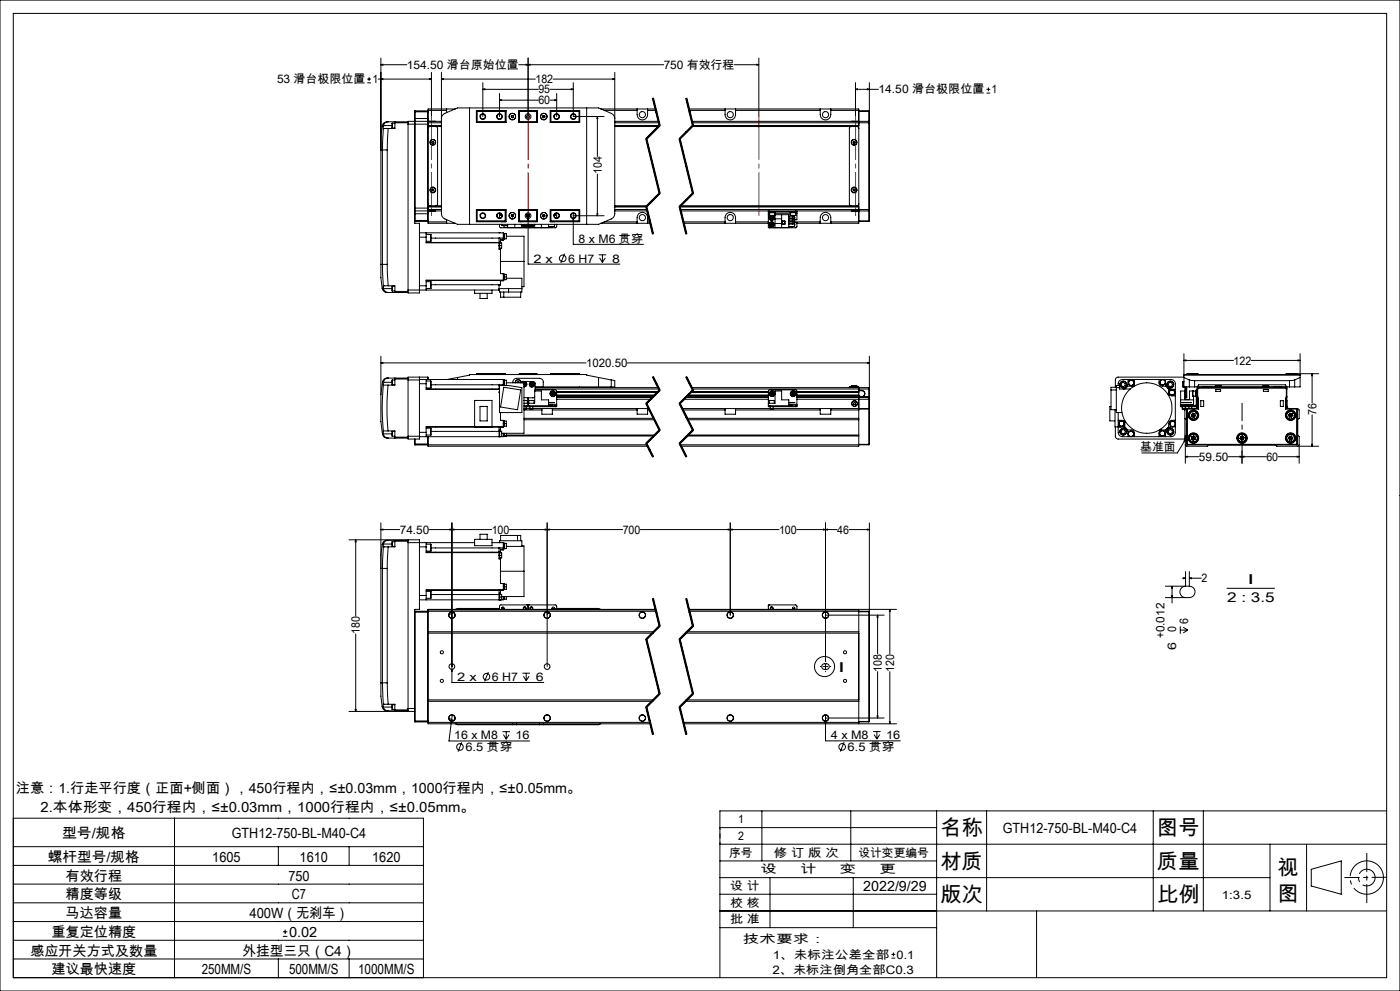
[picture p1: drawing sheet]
<svg xmlns="http://www.w3.org/2000/svg" width="420mm" height="297mm" viewBox="0 0 420 297" stroke-linecap="round" stroke-linejoin="round" font-family="sans-serif">
<defs><g id="words">
<g font-size="6.3">
<text x="282.1" y="250.3">名称</text>
<text x="347.1" y="250.3">图号</text>
<text x="282.1" y="260.3">材质</text>
<text x="347.1" y="260.3">质量</text>
<text x="383.3" y="262.1">视</text>
<text x="383.3" y="269.9">图</text>
<text x="282.1" y="270.3">版次</text>
<text x="347.1" y="270.3">比例</text>
</g>
<g font-size="4.2">
<text x="4.8" y="237.6">注意：1.行走平行度（正面+侧面），450行程内，≤±0.03mm，1000行程内，≤±0.05mm。</text>
<text x="12.2" y="243.3">2.本体形变，450行程内，≤±0.03mm，1000行程内，≤±0.05mm。</text>
<text x="18.6" y="251.3">型号/规格</text>
<text x="69.5" y="251.3">GTH12-750-BL-M40-C4</text>
<text x="300.8" y="249.5">GTH12-750-BL-M40-C4</text>
<text x="14.4" y="258.3">螺杆型号/规格</text>
<text x="19.7" y="263.9">有效行程</text>
<text x="63.7" y="258.3">1605</text>
<text x="86.5" y="263.9">750</text>
<text x="89.9" y="258.3">1610</text>
<text x="111.7" y="258.3">1620</text>
<text x="19.7" y="269.5">精度等级</text>
<text x="87.6" y="269.5">C7</text>
<text x="259" y="267">2022/9/29</text>
<text x="19.7" y="275.2">马达容量</text>
<text x="74.9" y="275.2">400W（无刹车）</text>
<text x="15.5" y="280.8">重复定位精度</text>
<text x="86.7" y="280.8">0.02</text>
<text x="9.1" y="286.4">感应开关方式及数量</text>
<text x="72.7" y="286.4">外挂型三只（C4）</text>
<text x="15.5" y="292">建议最快速度</text>
<text x="60.5" y="292">250MM/S</text>
<text x="86.7" y="292">500MM/S</text>
<text x="107.4" y="292">1000MM/S</text>
</g>
<g font-size="4.1">
<text x="374.2" y="175.1">I</text>
<text x="368.1" y="180.4">2 : 3.5</text>
<text x="251.4" y="201.3">I</text>
</g>
<g font-size="3.5">
<text x="122.1" y="20.6">154.50 滑台原始位置</text>
<text x="199.1" y="20.6">750 有效行程</text>
<text x="83.1" y="24.9">53 滑台极限位置 1</text>
<text x="160.6" y="24.9">182</text>
<text x="161.5" y="28">95</text>
<text x="263.6" y="28">14.50 滑台极限位置 1</text>
<text x="161.5" y="31.3">60</text>
<text x="180.5" y="52.2" transform="rotate(-90 180.5 52.2)">104</text>
<text x="173.6" y="72.7">8 x M6 贯穿</text>
<text x="160" y="78.7">2 x</text>
<text x="170.5" y="78.7">6 H7</text>
<text x="183.7" y="78.7">8</text>
<text x="175.9" y="110">1020.50</text>
<text x="370.1" y="109.3">122</text>
<text x="394.9" y="124.3" transform="rotate(-90 394.9 124.3)">76</text>
<text x="342.1" y="135.2">基准面</text>
<text x="359.7" y="138.1">59.50</text>
<text x="379.9" y="138.1">60</text>
<text x="119.9" y="160">74.50</text>
<text x="147.5" y="160">100</text>
<text x="186.8" y="160">700</text>
<text x="233.7" y="160">100</text>
<text x="251.2" y="160">46</text>
<text x="360.4" y="174.5">2</text>
<text x="108" y="190" transform="rotate(-90 108 190)">180</text>
<text x="349.4" y="191.3" transform="rotate(-90 349.4 191.3)">+0.012</text>
<text x="352.9" y="189.5" transform="rotate(-90 352.9 189.5)">0</text>
<text x="356.4" y="187.1" transform="rotate(-90 356.4 187.1)">6</text>
<text x="352.9" y="194.8" transform="rotate(-90 352.9 194.8)">6</text>
<text x="264.5" y="201.3" transform="rotate(-90 264.5 201.3)">108</text>
<text x="268.2" y="201.3" transform="rotate(-90 268.2 201.3)">120</text>
<text x="137.2" y="204.1">2 x</text>
<text x="147.6" y="204.1">6 H7</text>
<text x="160.8" y="204.1">6</text>
<text x="136.3" y="221.6">16 x M8</text>
<text x="154.7" y="221.6">16</text>
<text x="249.3" y="221.6">4 x M8</text>
<text x="265.9" y="221.6">16</text>
<text x="139.6" y="225.1">6.5 贯穿</text>
<text x="254.3" y="225.1">6.5 贯穿</text>
<text x="221.4" y="246.8">1</text>
<text x="221.4" y="251.8">2</text>
<text x="218.8" y="256.8">序号</text>
<text x="232.2" y="256.8">修 订 版 次</text>
<text x="257.5" y="256.8">设计变更编号</text>
<text x="228.2" y="261.8">设</text>
<text x="240.1" y="261.8">计</text>
<text x="252" y="261.8">变</text>
<text x="263.9" y="261.8">更</text>
<text x="219.1" y="266.7">设 计</text>
<text x="366.6" y="269.3">1:3.5</text>
<text x="219.1" y="271.7">校 核</text>
<text x="219.1" y="276.7">批 准</text>
<text x="222.9" y="282.7">技术要求：</text>
<text x="231.8" y="287.3">1、未标注公差全部 0.1</text>
<text x="231.7" y="291.8">2、未标注倒角全部C0.3</text>
</g>
</g></defs>
<g fill="none" stroke="#000" stroke-width=".3">
<path d="M0 0h420v297h-420zM4 4h412v289h-412zM114.3 19.4l.6-.1v.2zM114.3 19.4h7.8M114.3 17.4v61.8M155.6 19.4h43.5M157.8 19.3l.6 .1-.6 .1zM158.4 19.4l.6-.1v.2zM158.4 17.4v17.5M220.3 19.4h7.3M227 19.3l.6 .1-.6 .1zM227.6 17.4v17.5"/>
<path d="M110.2 24.8h1.1M110.2 23.7h1.1M110.7 23.1v1.2M113.5 23.7h15.9M114.3 23.7l.6-.1v.2zM114.7 37.7l-.4 3.2v4h.4M114.7 37.7l.3 .1M115 38.5l-.3 6.4M115 38.5h.1M115 38.5h1.5M115 37.8v.7M115 37.6h2.6"/>
<path d="M115 37.6v.2M116.4 36.5h-.1a1.51 1.51 0 0 0-1.6 1.2M116.4 36.5a1.42 1.42 0 0 0-1.4 1.1M116.4 36.5h6M116.5 38.5l-.3 6.4M117.7 36.9v1.5M117.7 36.9h.8M117.7 38.4h.8M118.5 36.5v.3M118.5 36.8v1.7h-2M118.5 36.8h3.9M122.4 37.2v49.7"/>
<path d="M122.4 37.2h6M124.4 35.5v31.4h1.4v20.9h-3.4v-.9M124.4 35.5h4M124.4 33.5h4M124.5 36.4v26.8M124.5 33.2v3.2M124.5 33.2l-.1 2.3M124.5 33.2h3.8M124.5 36.4h-.1M128.3 36.4v26.8M128.3 33.2v3.2M128.3 36.4h.1"/>
<path d="M128.3 33.2l.1 .1M128.4 36.4v.8M128.4 37.2v25.2M128.4 37.6h4M128.4 33.1h5.6M128.4 36.8h4M128.8 23.6l.6 .1-.6 .1zM128.9 36.4h1.7M129.4 21.7v13.2M130.7 37.9l.6 .5v22.8l-.6 .5M132.4 23.7l.6-.1v.2zM132.4 21.7v42.3l.1 .7 .7 .7 4.1 1.8h42.3l4.3-2 .5-1.2v-42.3"/>
<path d="M132.4 23.7h28.2M132.4 37.9h-3.4l-.4 .2-.2 .4M132.4 36.4h-10v.8M132.4 35.6l.1-.7 .7-.8 4.1-1.8h42.3l4.1 1.8 .5 .5 .2 1M134 32.7v1.1M136.6 32.7h-8.2v3.7M140.9 32.3v34.9M142.9 36.4h.1M142.9 33.1h8.9v3.6h-8.9zM143 33.2v3.5M143 33.2h8.8M143 33.2l.1 .2"/>
<path d="M143.1 33.4h8.5M143.1 36.5h8.5M143.1 33.4v3.1M143.1 36.5l-.1 .2h8.8M144.9 26.8l.6-.2v.3zM144.9 26.8h16.6M144.9 24.8v10.1M149.9 30l.6-.1v.3zM149.9 28v6.9M149.9 30h11.6M151.6 33.4l.1-.2v3.5l-.1-.2M151.6 33.4v3.1"/>
<path d="M153.4 34.8v.3M153.4 35.1l.3 .2M153.7 34.6l.3 .2M153.7 34.6l-.3 .2M154 34.8v.3M154 35.1l-.3 .2M155.6 33.1l.1 .1M155.6 33.2h5.6M155.6 33.1h5.6v3.6h-5.6zM155.6 36.7h5.6M155.7 33.2v3.5l.2-.2M155.7 33.2l.2 .2"/>
<path d="M155.9 33.4h5.1M155.9 36.5h5.1M155.9 33.4v3.1M161 33.4l.1-.2v3.5l-.1-.2M161 33.4v3.1M162.8 34.8v.3M162.8 35.1l.3 .2M163.1 34.6l.3 .2M163.1 34.6l-.3 .2M163.4 34.8v.3M163.4 35.1l-.3 .2M165 26.8h7"/>
<path d="M165 30h2M165.1 33.2h8.7M165.1 33.1h8.8v3.6h-8.8zM165.3 33.4l-.2-.2v3.5l.2-.2M165.3 33.4h8.4M165.3 36.5h8.4M165.3 33.4v3.1M165.7 33.1v.1M165.9 23.7h18.5M166.4 29.9l.6 .1-.6 .2zM167 28v6.9M171.4 26.6l.6 .2-.6 .1z"/>
<path d="M172 24.8v10.1h9.2M173.7 33.4v3.1M173.7 36.5l.1 .2h-8.7M173.8 33.2v3.5M173.8 36.4h.1M173.8 33.2l-.1 .2M176 32.3v34.9M179.2 34.9l.2 .6h-.3zM179.2 34.9v12M180.2 32.7h16.4M181.3 33.1h9.8M183.8 23.6l.6 .1-.6 .1z"/>
<path d="M184.4 37.9h13.2M184.4 36.4h13.2M184.4 37.6h13.5M184.4 36.8h13.3M191.1 32.7a3.2 3.2 0 0 0 .5 2.8 1.58 1.58 0 0 0 1.7 .3 1.58 1.58 0 0 0 1-1.4v-1.7M194.3 33.1h2.4M195.7 29.5l2 8.2M195.9 29.5l2 8.1-4 4 4 16.3-4 4M196.1 29.4l2 8.2M197.8 37.5l-4 4M198 37.7l-4 4M205.7 29.5l2 8.2"/>
<path d="M205.9 29.5l2 8.1-4 4 4 16.3-4 4 2 8.2M206.1 29.4l2 8.2M206.7 32.7h50.9v34.2h-18.5M206.8 33.1h10.7M207.6 37.9h49.5l.4 .2 .1 .4M207.6 36.4h53.1M207.7 36.8h53M207.8 37.5l-4 4M207.9 37.6h49.7M208 37.7l-4 4M217.5 32.7v1.7a1.57 1.57 0 0 0 1.6 1.5 1.57 1.57 0 0 0 1.6-1.5v-1.7M220.7 33.1h25.4"/>
<path d="M246.1 32.7a2.95 2.95 0 0 0 .5 2.8 1.58 1.58 0 0 0 1.7 .3 1.58 1.58 0 0 0 .9-1.4v-1.7M249.2 33.1h8.4M255.4 37.9l-.6 .5v22.8l.6 .5M255.5 36.4h1.7M256.6 26.8l.6-.2v.3zM256.6 26.8h6.9M256.6 24.8v10.1M257.6 33.2h3.1M257.6 33.4h3.1M260.2 26.6l.6 .2-.6 .1zM260.7 36.8h.1M260.7 36.4v.4"/>
<path d="M260.7 36.4l.1 .1M260.7 33.2v.2M260.7 33.4v3M260.7 36.8v26M260.8 24.8v11.7M260.8 36.5v.3M260.8 36.8v26M295.9 27.9h1.2M295.9 26.8h1.2M296.5 26.2v1.1M114.7 44.9h1.5M114.7 44.9v34.3"/>
<path d="M116.2 44.9v34.3M129.5 56.8l.3-.2 .3 .1 .1 .3-.3 .3-.3-.2zM129.7 42.4h.3l.2 .3-.2 .2h-.3l-.2-.3zM179.2 52.2v12.5M193.7 41.7l4 16.3M194.1 41.6l4 16.3M197.8 57.8l-4 4M198 58.1l-4 4M203.7 41.7l4 16.3M204.1 41.6l4 16.3M207.8 57.8l-4 4M208 58.1l-4 4"/>
<path d="M255.9 56.8l.3-.2 .3 .1v.3l-.2 .3-.3-.2zM256.1 42.3l.3 .1 .1 .3-.2 .3-.3-.1-.1-.3zM114.3 79.2v4l.4 3.2M114.3 79.2h.4M114.7 79.2h1.5M114.7 79.2l.3 6.5M116.2 79.2l.3 6.5M124.4 62.4h4M124.4 63.1l.1 .1M124.4 64.1h4M124.4 66h4M124.4 66.3l.1 .1"/>
<path d="M124.5 63.2v3.2M124.5 63.2h7.9M124.5 66.4h3.8M125.8 69.8h25.2v1.6M125.8 71.1h2M127.8 71.1v1.7h22.1v1.6M127.8 69.8v1.3M127.8 72.3h1.4M127.8 70.3h1.4M127.8 72.7h21.9M128.3 63.2v3.2M128.4 61.1l.2 .4 .4 .2h3.4"/>
<path d="M128.4 63.1v3.8h8.2M128.4 62.4v.7M128.4 61.9h4M128.4 66.5h5.6M128.4 62.8h4M128.4 63.1l-.1 .1M128.4 66.3l-.1 .1M128.9 63.2h1.7M129.2 70.3v2M129.3 71.4h21.7M134 65.8v1.1M142.9 63.2h.1"/>
<path d="M142.9 62.9h8.9v3.6h-8.9zM143 62.9v3.5M143 66.4h8.8M143.1 66.2h8.5M143.1 63.1v3.1M143.1 63.1h8.5M143.1 66.2l-.1 .2M149.7 72.7v.9M149.7 73.6v1.1h.4M149.7 71.4h.1M149.7 71.4v1.3M149.7 69.8h.1"/>
<path d="M149.7 73.6h.8M149.7 72.6h.4M149.9 67.2v.7l.2 .4h16.6l.3-.3v-.8M149.9 63.9v1.5M149.9 72.8h.6v.8M150.1 74.4v.3M150.1 72.6v.2M150.1 74.7v7.3h.9v2M150.1 78.3h7.1M150.2 64.6h.1M150.2 64v.6M150.2 64.6h.4"/>
<path d="M150.5 73.6v.8h-.8M150.5 67.2v.4h1.8M150.5 66.4v.1M150.6 64.7l-.1 .2M150.7 67.6h.3M151 71.4v.4M151 71.8h-.9v.8M151 70h.3v1.6h-.3M151 71.8v.2h-.9M151.1 70v1.6M151.2 67.6v.5h1.1M151.2 66.4h.1"/>
<path d="M151.3 70h.6v1.6h-.6M151.6 63.1l.1-.2v3.5l-.1-.2M151.6 63.1v3.1M151.8 62.9h-8.8l.1 .2M151.9 70.8h5.3v7.5M152.3 67.2v1M153.4 64.5v.3M153.4 64.8l.3 .2M153.7 64.3l.3 .2M153.7 64.3l-.3 .2M154 64.5v.3M154 64.8l-.3 .2"/>
<path d="M154.4 67.2v1M155.6 62.9h5.6v3.6h-5.6zM155.6 66.4h5.6M155.6 62.9h5.6M155.7 66.4l-.1 .1M155.9 63.1l-.2-.2v3.5M155.9 66.2h5.1M155.9 63.1v3.1M155.9 66.2l-.2 .2M155.9 63.1h5.1M156.2 66.4v.1M156.3 66.4v.1"/>
<path d="M156.4 67.2v1M156.5 67.5h.1M156.5 67.5h1.5M156.5 67.2v.3M156.9 66.4v.1M157.1 67.5l.2 .2M157.2 78.3v7.6h-.6M157.3 67.5v.2M157.6 67.5l.1 .1M157.7 67.6l-.4 .1M157.7 67.5v.1M158 67.5h.1"/>
<path d="M158 64.6h.1M158 64.8l.1 .1M158 64.4v.2M158 67.2v.3M158.1 64.3h.6M158.2 67.2a.78 .78 0 0 1-.7 .8 .78 .78 0 0 1-.8-.5M158.2 68.2l-.2 .1M158.4 65.5l.2 .6h-.3zM158.4 63.8v15.4h27.6M158.6 68.2l.3 .1M158.6 67.2a.78 .78 0 0 0 .7 .8 .78 .78 0 0 0 .9-.5 .77 .77 0 0 1-.9 .5 .77 .77 0 0 1-.6-.8M158.8 64.6h.1"/>
<path d="M158.8 67.5h1.5M158.8 64.4v.2M158.8 67.2v.3M158.8 64.8l-.1 .1M159.1 67.5h.1M159.1 67.5l.4 .2M159.5 67.5v.2M159.7 67.5l-.2 .2M160 66.4v.1M160.3 67.2v.3M160.4 67.2v1M160.6 66.4v.1"/>
<path d="M161 63.1l.1-.2v3.5l-.1-.2M161 63.1v3.1M162.4 67.2v1M162.8 64.5v.3M162.8 64.8l.3 .2M163.1 64.3l.3 .2M163.1 64.3l-.3 .2M163.4 64.5v.3M163.4 64.8l-.3 .2M164.6 67.2v1M165.1 62.9h8.8v3.6l-8.8-.1zM165.1 66.4h8.7"/>
<path d="M165.1 62.9h8.7l-.1 .2M165.3 63.1l-.2-.2v3.5l.2-.2M165.3 66.2h8.4M165.3 63.1v3.1M165.3 63.1h8.4M165.7 66.4h.1M165.7 67.9v.2h-1.1M166.3 64.6h.3zM166.3 67.4v.5h-1.7M166.3 66.4v.1M166.6 64v.6M167 63.9v1.5"/>
<path d="M169.4 76l-1.2 2.8M172 65.5l.2 .6h-.4zM172 63.8v9.4h21M172 64.7h9.2M173.7 63.1v3.1M173.7 66.2l.1 .2M173.8 62.9v3.5M173.8 63.2h.1M179.1 64.1h.3l-.2 .6zM179.6 76.4h2.3M179.9 77.3l.8 1.3M180.2 66.9h14.9"/>
<path d="M180.7 76.4v2.2M181.3 66.5h9.8M181.6 77.3l-.9 1.3M184.4 61.7h9.8M184.4 63.2h9.8M184.4 61.9h9.5M184.4 62.8h9.7M191.1 66.9a3.2 3.2 0 0 1 .5-2.8 1.58 1.58 0 0 1 1.7-.3 1.58 1.58 0 0 1 1 1.4v1.7M193.7 62l2 8.1M193.9 61.9l2 8.2M194.1 61.9l2 8.1M194.3 66.5h.7"/>
<path d="M203.7 62l2 8.1M203.9 62h53.7M204.1 61.9l2 8.1M204.1 62.8h56.6M204.2 63.2h56.5M205 66.5h12.5M205.1 66.9h25.4M217.5 66.9v-1.7a1.57 1.57 0 0 1 1.6-1.6 1.57 1.57 0 0 1 1.6 1.6v1.7M220.7 66.5h9.8M230.5 63.5h.4M230.5 63.5v.4M230.5 63.9v4.3l8.3 .1 .3-.4v-1.2h-.7"/>
<path d="M230.5 63.2v.3M230.5 64.3h.4M230.5 63.9h.4M230.7 68.2l.2 .1M230.8 63.5v.2h1.7v-.2M230.9 64.6h.1M230.9 64.6h.9M230.9 63.7v.9M230.9 63.2v.3M230.9 63.5h7.8M231.1 65.4l.4 .3M231.1 67.1l.1 .5"/>
<path d="M231.1 67.1l.4 .2M231.1 64.6a.77 .77 0 0 0-.3 1 .77 .77 0 0 0 1 .4 .77 .77 0 0 0 .4-1M231.2 65l-.1 .4M231.2 65l.3 .3M231.2 67.6l.4 .1M231.2 64.6a.75 .75 0 0 0-.4 1 .75 .75 0 0 0 1 .4 .75 .75 0 0 0 .4-1M231.4 66.8l.4 .2M231.4 66.8l-.3 .3M231.4 66.8l.1 .5M231.5 65.3l.3 .2M231.5 65.3l-.4 .1M231.5 65.3v.4"/>
<path d="M231.5 67.3l.4 .1M231.5 67.3l.1 .4M231.5 67.3l-.3 .3M231.6 64.8l-.4 .2M231.6 64.8l.3 .3M231.6 64.8l-.1 .5M231.8 64.6h.6M231.8 64.6l.4 .4M231.8 65.5l-.3 .2M231.8 67l.1 .4M231.8 67l-.3 .3M231.9 65.1l-.1 .4"/>
<path d="M231.9 65.1l-.4 .2M231.9 67.4l-.3 .3M232.4 64.6h.1M232.4 64.3h4.2v3.9M232.4 63.7v.9M232.4 63.9h4.8M232.5 64.3v3.9M232.5 65.6h2M232.5 67h2M234.5 64.3v3.9M234.6 66.2h.9v1h-.9M234.6 66.3h.8v.8h-.8z"/>
<path d="M236.6 65h1.8v.4M236.6 65.7h1.8v.4h-1.8M236.6 66.4h1.8v.4h-1.8M236.6 67.2h1.8M236.6 65.4h1.8M236.6 64.4h.6M237.1 63.5v.2h1.6M237.2 64.6h.7M237.2 63.7v.9M237.7 66.8v.4a.35 .35 0 0 1 .4-.3 .35 .35 0 0 1 .3 .3M237.7 64.6v.4M237.7 66.1v.3"/>
<path d="M237.7 67.9v.2h-1.1M237.9 65h.4M237.9 64.6h.8M238 66.9h.2M238.4 65.4l-.3 .2-.4-.2v.3M238.4 65.2v.2M238.4 67.2v.2M238.4 67.2v.7h-1.8M238.4 66.5h7.7M238.7 63.5h.4M238.7 63.2v.3M238.7 64.6h.1"/>
<path d="M238.7 63.7v.9M238.7 63.9h.4M238.8 63.5l-.1 .2M239.1 63.5v.4M239.1 63.2v.3M239.1 63.9v2h-.7M246.1 66.9a2.95 2.95 0 0 1 .5-2.8 1.58 1.58 0 0 1 1.7-.3 1.58 1.58 0 0 1 .9 1.4v1.7M249.2 66.5h8.4M255.5 63.2h.1M255.6 63.2h1.6M257.2 63.2h.1M257.6 61.1l-.1 .4-.4 .2h-52.9"/>
<path d="M257.6 66.2h3.1M257.6 66.4h3.1M260.7 62.8h.1M260.7 62.8v.4M260.7 66.2h.1M260.7 66.2v.2M260.7 63.2v3M260.8 62.8v.3M260.8 63.1l-.1 .1M260.8 66.2l-.1 .2M260.8 63.1v3.1M114.7 86.4a1.54 1.54 0 0 0 1.7 1.3"/>
<path d="M115 85.7h1.5M115 85.7h.1M115 85.7v.7M115 86.4h-.3M115 86.4v.1M115 86.5a1.41 1.41 0 0 0 1.4 1.2M115 86.5h2.6M116.4 87.7h6M116.5 85.7h2v1.6M117.7 85.8v1.4M117.7 85.8h.8M117.7 87.2h.8"/>
<path d="M118.5 87.3v.4M118.5 87.3h3.9M125.8 85.7h2M127.8 85.7v1.2M127.8 86.5h1.4M127.8 84.4h1.4M127.8 84.1h23.2M129.2 84.4v2.1M129.3 85.3l20.4 .1M142.4 86.9v1h5.2v-1M144 87.9v1.6h2.2v-1.6M149.7 86.9v.1"/>
<path d="M149.7 85.4v1.5M149.7 86.5h6.9M150.2 87.5v1.6h6v-1.6M151 84v.1M151 82.2h.3v1.7M151 84.1l-.9 .1v1.2h-.4M151 84h-23.2v1.7M151 83h.9M151.1 82.2v1.7M151.1 87.5v1.6M151.3 82.2h.6v.8M151.9 83v.8l-.9 .1"/>
<path d="M151.9 83.4h4.7v4.1h-6.7v-.6h-27.5M152.6 86.5v1M114.3 108.8l.6-.2v.3zM114.3 106.7v11.6M114.3 108.8h61.5M114.3 118.3v8l.4 3.7M114.7 114.5l-.4 3.8M114.7 114.5h.1M114.8 114.5l.2 .1M115 115.4a67.2 67.2 0 0 0 0 13.8M115 115.4h1.4M115 114.6v.8"/>
<path d="M115 114.6h.1M115 114.6h2.6M116.4 115.4a74.3 74.3 0 0 0 0 13.7M116.5 113.3h-.2a1.43 1.43 0 0 0-1.6 1.2M116.5 113.3h-.2a1.5 1.5 0 0 0-1.3 1.3M116.5 113.3h5.9M117.6 114.6l.1 .7M117.7 113.9l-.1 .7M117.7 113.9v1.4M117.7 113.9h.8M117.7 115.3h.8M118.5 113.3v.3"/>
<path d="M118.5 113.6v1.8h-2.1M118.5 113.6h3.9M122.4 113.9h3.4M122.4 113.9v16.8M125.8 113v.9M125.8 113.7h25.2v1.6M125.8 113.9v16.8M125.8 115h2M127.8 113.7v1.3M127.8 115v1.7h21.9v-1.2h2.9l4 .7v7.4h-6.7v-8.1M127.8 116.6h21.9M127.8 116.3h1.4"/>
<path d="M127.8 114.2h1.4M128.3 113h-5.9v.9M128.3 113v.7M128.3 113l.1 .7M129.2 114.2v2.1M129.3 115.3h21.7M137.3 113.1v.6M137.3 113.1l3.6-.7v-.1h35.1v.1l3.6 .7M137.3 113.1l-3.1 .6M143 112.1h8.7M143 112.1v.2M149.7 113.7h.1"/>
<path d="M149.9 117.4v.3M149.9 113.7h.1M151 115.3v.2M151 113.9h.3v1.6M151.1 113.9v1.6M151.1 116.1l5.1 .8-.9 5.9-5.1-.8zM151.3 113.9h.6v1.6M151.7 112.1v.2M151.9 114.7h5.3M153.8 114.7a1.23 1.23 0 0 1 1.2-1.3h6.9a1.14 1.14 0 0 1 1.1 1.1v1.5h20.4M154.6 114.7a.87 .87 0 0 1 .9-1 .87 .87 0 0 1 .8 1l.5-.4 3.4 .1 .4 .6-.1 2.2M154.7 114.7a.77 .77 0 0 1 .7-.9 .77 .77 0 0 1 .8 .9"/>
<path d="M155.2 114.7a.29 .29 0 0 1 .2-.4 .29 .29 0 0 1 .3 .4M155.7 112.1h5.4M155.7 112.1v.2M156.6 114.7a.77 .77 0 0 1 1.4 .1 .77 .77 0 0 1-.8 1.1M156.7 114.7a.74 .74 0 0 1 1.2 .1 .74 .74 0 0 1-.7 1.1M157.2 114.7v15.2h-6.7M157.2 114.8l.4 .1M157.2 115.5l.2 .1M157.2 115.1h.1M157.2 114.8l.1 .3M157.3 115.1l-.1 .1M157.3 115.1l.1 .5"/>
<path d="M157.3 115.1l.4 .2M157.6 114.9l.1 .4M157.6 114.9l-.3 .2M157.7 115.3l-.3 .3M158.4 119.2v2.7M159.1 115.1l.2 .4M159.1 115.1l.9 .2M159.3 115.5l.4 .1M159.5 114.8l-.4 .3M159.5 114.8l.4 .1M159.5 114.8l.1 .4M159.6 115.2l.1 .4"/>
<path d="M159.6 115.2l-.3 .3M159.9 114.9l.1 .4M159.9 114.9l-.3 .3M160 115.3l-.3 .3M160.4 118.8l-.4 .4h-2.8M160.5 116.8l6.3 .1 .2 .4v3.9M160.5 116.6h37.2M160.5 116.2h37M160.5 115.9h2.5M161.1 112.1v.2M165.1 112.1h8.7M165.1 112.1v.2"/>
<path d="M165.5 117.8v.4M165.5 117.8l.3 .2M165.5 118.2l.4 .2M165.8 117.5l.4 .3M165.8 117.5l-.3 .3M165.8 117.5v.5M165.8 118l-.3 .2M165.8 118l.1 .4M165.8 118l.4 .2M166.2 117.8v.4M166.2 117.8l-.4 .2M166.2 118.2l-.3 .2"/>
<path d="M167 118.4h29.4M167 117.5h30.3M167 118.9h28.9M167 119.1h28.8M167 119.7h28.2M173.8 112.1v.2M173.8 116v.2M179.6 113.1v2.9M179.6 113.1l3.8 .8M183.4 113.9l1 .2v1.9h-1M183.4 113.9v2.1M188.2 108.8h72.6"/>
<path d="M195.7 113l2 4M195.9 113l2 3.9-4 4 4 8-4 4 2 4M196.1 112.9l1 2M196.4 118.5h-29.4M197.1 114.9l1 2zM197.4 117.4l-30.4 .1M197.8 116.8l-4 4M198 117.1l-4 4M205.2 119.7h25.3M205.7 113l2 4M205.8 119.1h24.7M205.9 113l2 3.9-4 4 4 8-4 4 2 4"/>
<path d="M205.9 118.9h24.6M206.1 112.9l2 4M206.3 118.5h24.2M206.4 118.4h24.1M207.3 117.5h23.2M207.4 117.5h23.1M207.5 116.2h53.2M207.7 116.6h53M207.8 116.8l-4 4M208 117.1l-4 4M231.2 118.1l.4 .3M231.4 117.7l-.2 .4"/>
<path d="M231.4 117.7l.2 .3M231.6 118l-.4 .1M231.6 118v.4M231.6 118l.4 .3M231.7 117.6l.4 .3M231.7 117.6l-.3 .1M231.7 117.6l-.1 .4M232 118.3l-.4 .1M232.1 117.9l-.1 .4M232.1 117.9l-.5 .1M237.6 117.8v.4M237.6 117.8l.3 .2"/>
<path d="M237.6 118.2l.4 .2M237.9 117.5l.4 .3M237.9 117.5l-.3 .3M237.9 117.5v.5M237.9 118l-.3 .2M237.9 118l.1 .4M237.9 118l.4 .2M238.3 117.8v.4M238.3 117.8l-.4 .2M238.3 118.2l-.3 .2M239.1 118.5h18.5M239.1 117.4h18.5"/>
<path d="M239.1 118.4h18.5M239.1 117.5h18.5M239.1 118.9l19.4 .1M239.1 119.1h21.6M239.1 119.7h21.6M255.4 115.7h1.7M255.4 115.8h.1M255.4 115.9h-.6v.3M255.4 115.8h1.7M255.4 115.7v.5M255.4 115.9h1.7M257.1 115.8l-.1 .1"/>
<path d="M257.1 115.9h.5v3M257.1 115.7v.5M257.6 118.9v.1M257.6 118.5h.1M257.6 117.4v.1M257.6 119v14.7h-53.3M257.6 119h.1M257.6 117h.9M257.6 117.1h.9M257.6 118.9h.9M258.5 117a.97 .97 0 0 1 1 .9 .97 .97 0 0 1-.8 1M258.5 117.1a.9 .9 0 0 1 .9 .9 .9 .9 0 0 1-.9 .9"/>
<path d="M258.5 117v.1M258.5 118.9v.1M258.7 118.9h2M258.7 118.9l-.2 .1M260.2 108.6l.6 .2-.6 .1zM260.7 118.9l.1 .1M260.7 116.2v.4M260.7 118.9v.2M260.7 119.1v.6M260.7 116.6v2.3M260.7 119.7v2.7M260.8 106.7v26.5"/>
<path d="M260.8 119l-.1 .1M260.8 119l-.1 .7M333.3 116.9h1.6M334.9 116.2h1M334.9 116.1h-1.6v6.7h1.6M336.4 114.9l.6-.3 .5 .3v.7l-.5 .3-.6-.3zM338.2 115.7a1.27 1.27 0 0 1-1.2 .9M338.2 115.7h1.5l.2 .3M338.5 113.7l-.3 2M339 116.6h-3.1v-1.1h-1v8.1h1.7M339 116.6h.1M339.4 113.9a.85 .85 0 0 1 .8 .8 .85 .85 0 0 1-.8 .9"/>
<path d="M339.4 113.9a.85 .85 0 0 0-.9 .8 .85 .85 0 0 0 .9 .9M339.4 113.9a.86 .86 0 0 1 .8 .8 .86 .86 0 0 1-.8 .9M340.4 113.7v1.2l-.3 .6 .2 .2M347.7 113.7v1a1.02 1.02 0 0 0 1 1h1.1l.8 .8M348.7 113.7h-11.9a1.42 1.42 0 0 0-1.3 1.8M348.9 113.7h2.4a1.33 1.33 0 0 1 1.3 1.3v11.9M349.6 113.7l.2 2.1M350.4 116.4l.6 .2M350.6 116.5l.4 .1M350.6 118.5l.3-.1 .5 .2h1.2M350.6 116.5v1.5l-.2 .1M350.8 117.6a.85 .85 0 0 1 .8-.8 .85 .85 0 0 1 .9 .8"/>
<path d="M350.8 117.6a.85 .85 0 0 0 .8 .9 .85 .85 0 0 0 .9-.9M350.8 114.6h.6l.4 .6-.4 .6h-.6l-.4-.6zM350.8 117.6a.79 .79 0 0 1 .8-.7 .79 .79 0 0 1 .8 .7M350.8 117.6a.79 .79 0 0 0 .8 .8 .79 .79 0 0 0 .8-.8M351 116.6l1.6 .1M354.2 119.8h3.9M354.9 114.5h.1M354.9 114.5v1.5M354.9 114.4v.1M354.9 114.4h.1M354.9 116h.8M354.9 114.5h.3"/>
<path d="M354.9 114.4h.3M355.2 113h-19.7a.84 .84 0 0 0-.9 .9v2.2M355.2 112.3h34.8M355.2 112.4h34.8M355.2 113.1l1.6 .8M355.2 108l.6-.1v.3zM355.2 106v10h1.6M355.2 108h14.9M355.4 117.2h-1.2v4.4M355.5 116l-.1 3.8h1.4v-2.6h1.9M355.7 118.7v.5h.3v-.5M355.7 118.7h.3"/>
<path d="M355.7 116v2.7M356 112.1h3.5M356 112.1v.2M356 116v2.7M356.8 113.9l1.6 .2M356.8 116h1.6M356.8 113.9v2.1M357.8 117.2h.1M357.8 118.7h.1M357.8 117.2v1.5M357.8 118.7h.9M358.1 117.2h.1"/>
<path d="M358.1 118.7v2.9M358.4 116h.8M358.4 114.1v1.9M358.4 114.1h28.5M358.9 117.1h-.2v1.7h.2M358.9 117.3h.3M358.9 117.3v3.9M359.2 116.8h-.3v.5M359.2 116l.4-.7h26l.4 .7M359.2 116v4.1M359.2 119.1l.2 .6M359.3 116.3l-.1-.4h26.8l-.1 .4"/>
<path d="M359.3 119.2v.9M359.3 118.9v.1M359.3 118.9l-.1 .2M359.3 116.6v2.3M359.3 119l.2 .7M359.3 119l-.1 .1M359.4 119.7h.1M359.4 119.7v2.7M359.5 112.1v.2M359.5 119.7v2.9M359.6 116.3l-.3 .3M359.6 116.2v.1"/>
<path d="M359.6 116.2l-.4 .1 .1 .3M359.6 116.2h26M359.6 116.3h26M360.8 116.2v-.3h.5v.3M363 115.9h.1M364.6 115.8v.1M364.6 115.7h1.7M364.6 115.8h1.7M364.6 115.7v.1M364.7 116.7h1.5v.6h-1.5zM366.3 115.9h.1M366.3 115.7v.1"/>
<path d="M375.4 108h14.6M378.9 115.8h.1M378.9 115.7h1.7M378.9 115.8h1.7M378.9 115.7v.1M379 116.7h1.5v.6h-1.5zM380.6 115.8v.1M380.6 115.7v.1M382.2 115.9h.1M383.9 116.2v-.3h.6v.3M385.6 116.3l.3 .3M385.6 116.2v.1"/>
<path d="M385.6 116.2l.4 .1-.1 .3M385.7 119.7h.1M385.7 119.7v2.9M385.8 112.1h3.4M385.8 112.1v.2M385.8 119.7v2.7M385.9 119l.1 .1M385.9 119l-.2 .7M385.9 118.9v.1M385.9 118.9l.1 .2M385.9 116.6v2.3M385.9 119.2v.9"/>
<path d="M386 119.1l-.2 .6M386 116h.9M386 116v4.1M386.9 116h1.5M386.9 114.1v1.9M388.4 113.9l-1.5 .2M388.4 113.9v2.1M389 112l.2 .1M389.2 112.1v.2M389.4 107.9l.6 .1-.6 .2zM390 113.1l-1.6 .8M390 106v10h-1.6"/>
<path d="M393.6 112l.2 .6h-.3zM393.6 112v8.8M395.6 112l-9.8 .1M114.7 130a1.53 1.53 0 0 0 1.8 1.3M114.7 130h.1M115 129.2v.8M115 130a1.46 1.46 0 0 0 1.5 1.3M115 130h-.2M115 130h2.6M115 130h.1M116.4 129.1l-1.4 .1M116.4 129.1h2.1v1.9"/>
<path d="M116.5 131.3h5.9M117.6 130l.1 .7M117.7 129.3l-.1 .7M117.7 129.3v1.4M117.7 129.3h.8M117.7 130.7h.8M118.5 131v.3M118.5 131h3.9M122.4 130.7v.9h3.4v-.9M122.4 130.7h3.4M124.4 133h4M124.4 131.6l.1 1.7"/>
<path d="M124.5 131.6v1.7M124.5 133.3h3.8M125.8 129.6h2M127.8 129.6v1.3M127.8 130.4h1.4M127.8 128.3h1.4M127.8 128h23.2M128.3 130.9v2.4M128.4 130.9v2.8h65.9M129.2 128.3v2.1M129.3 129.3h20.4M142.4 127.9v-7.9h5.2v7.9"/>
<path d="M142.4 127.9h-14.6v1.7M144 121.8h2.2v4.3h-2.2zM147.6 127.9h3.4M149.7 128h.1M149.7 128v1.3M149.7 129.3v1.6M149.7 129.2h.2v1.7M149.7 130.9h.1M149.7 128.9h.4M149.9 129.3h.6v1.5h-.6M150.1 128.9v.4M150.1 123.6v2.4h.9v1.9"/>
<path d="M150.1 130.8v.1M151 127.9v.1M151 126.1l.9 .1v.8M151 128l-.9 .1v.8M151 129.9v1h-25.2M151 127h.9M151.1 126.1v1.7M151.1 129.9v.8M151.3 126.1v1.7h-.3M151.3 129.9v.8h-.3M151.3 130.7h44.8M151.9 127v.7h-.6"/>
<path d="M151.9 129.9v.8M151.9 130.4h44.5M157.2 120h1M157.2 122.6h.6zM157.2 122.9h5.4M157.2 125.4h38.9M157.2 125.8h39.1M157.2 120.9h3.2v-3.7h2v2.6h2.2v1.8M157.2 121.6h.8M157.2 121.9h.8M157.8 122.4h1.2M157.8 121.9v.7"/>
<path d="M158 121.6h.9M158 121.9h.4M158 121.6v.3M158.2 120v.9M158.4 121.9h.5M158.6 120h1.6M158.6 120v.9M158.9 121.6h7.6M158.9 121.9h7.6M158.9 121.6v.3M159 122.6h.1M159 121.9v.7"/>
<path d="M159.1 122.6h.7M159.8 122.6h-.7M159.8 122.4h2.8M159.8 121.9v.7M160.2 120v.9M162.6 122.4h3.1M162.6 122.4v1.7h3.1v-1.7M164.6 121.2h1.1v.3h-1.1M164.6 120.6h1.7l-1.7 .1M164.6 121.2h2.4M165.7 122.4h25.4M165.7 122.9h25.4"/>
<path d="M166.5 121.6h.5M166.5 121.6v.3M167 121.6v.3h-.5M167 121.2v.4M191.1 122.4h3.2M191.1 122.4v1.7h3.2v-1.7M193.7 121l4 8M193.7 133l2 4M194.1 120.9l4 7.9M194.1 132.8l2 4M194.1 133.3h-65.8M194.3 122.4h.3"/>
<path d="M194.3 122.9h.5M197.8 128.8l-4 4M198 129l-4 4M203.7 121l4 8M203.7 133l2 4M204 133.3h56.7M204.1 120.9l4 7.9M204.1 132.8l2 4M204.6 122.4h12.9M204.8 122.9h12.7M206.1 125.4h51.5M206.1 130.7h51.5"/>
<path d="M206.3 125.8h51.3M206.4 130.4h51.2M207.8 128.8l-4 4M208 129l-4 4M217.5 122.4h3.2M217.5 122.4v1.7h3.2v-1.7M220.7 122.4h10.4M220.7 122.9h25.4M230.5 121.6h.4M230.5 120.9h2v-3.7h2v2.6h2.1v1.8M230.8 120h1.5M230.8 120v.9"/>
<path d="M230.9 121.6h7.8M230.9 121.6v.3M230.9 121.9h7.8M231.1 122.6h.1M231.1 121.9v.7M231.2 122.6h.8M232 122.6h-.8M232 121.9v.7M232 122.4h14.1M232.3 120v.9M236.6 121.2h1.1v.3h-1.1M236.6 120.6h1.8l-1.8 .1"/>
<path d="M236.6 121.2h2.5M238.7 121.6h.4M238.7 121.6v.3M239.1 121.6v.3h-.4M239.1 121.2v-4l-.2-.3-8-.1-.4 .4v4.7h.4M239.1 121.2v.4M246.1 122.4h3.1M246.1 122.4v1.7h3.1v-1.7M249.2 122.4h11.5M249.2 122.9h8.4M256.3 120.6l.3 .1 .1 .3-.2 .3-.3-.1-.2-.3zM257.6 133.2h3.1"/>
<path d="M257.6 122.6h3.1M260.7 133.2h.1M260.7 133.2v.1M260.7 122.4v.2M260.7 122.6v10.6M260.8 133.2l-.1 .1M333.3 121.8h-.3v4.3h1.5M334.5 122.8v5.1h1.9M334.6 127.9v2.8a.84 .84 0 0 0 .9 .9h20.1M335.5 126h1.2l.5 .3 .3-.2M335.5 127.9l1.5 .1M335.5 123.6v6a1.33 1.33 0 0 0 1.3 1.3h2.4"/>
<path d="M336.6 128.8h.7l.3 .6-.3 .5h-.7l-.3-.5zM337 128l.5 .1M337 128l.7 .2M337.5 128.1l.7 .8h1.2a.96 .96 0 0 1 1 1v1M337.7 126.4l-.2 .2v1.5M338.2 128.8l.3 2.1M347.8 128.9l.2 .2-.3 .6v1.2M348.2 128.6l.1 .3h1.5M349.7 129.3l-.1 1.6M349.8 128.9l-.1 .4M350.5 129l.6-.3 .6 .3v.7l-.6 .3-.6-.3zM352.6 126h-1a1.02 1.02 0 0 0-1 1v1.1l-.8 .8"/>
<path d="M352.6 127.9l-1.2 .1a1.39 1.39 0 0 0-1.7 1.3M352.6 127.2v2.4a1.33 1.33 0 0 1-1.3 1.3h-11.9M354.3 121.2h3.7v.3h-3.7M354.5 121.6h-.4v.3h.4M354.5 121.6h4M354.5 120.6l.7 .1zM354.5 121.9h1.2M354.5 121.6v.3M354.7 122.6h.9M354.7 122.6h.8M354.7 121.9v.7M355.5 125.4l.4 .4v4.6l-.3 .3v8.1"/>
<path d="M355.5 122.6v9M355.5 120.6l.5 .1zM355.6 121.9v.7M355.6 122.6h-.1M355.6 136.9l.6-.2v.3zM355.6 136.9h4.1M355.6 133.3l.4 .4h6.2l.4-.4M355.6 131.8l-.2 .6-.2-.2zM355.6 131.8l-2.4 3.9h-10.7M355.7 121.9h.9M355.7 121.6v.3M356 122.6h.2"/>
<path d="M356 133.2h.2M356 133.2l.2 .1M356 122.6v10.6M356.2 133.2v.1M356.2 133.3h32.8M356.2 133.2h32.8M356.2 122.6h3.3M356.2 122.6v10.6M356.3 120.6l.4 .1zM356.6 121.9h1.9M356.6 121.6v.3M356.7 121.9v.5"/>
<path d="M357 120.6l.4 .1zM357.4 124.3l.2 .7M357.4 124.3l.6 .2M357.4 131.5l.5 .4M357.5 130.9l-.1 .6M357.5 130.9l.5 .4M357.5 121.9v.5M357.6 125l.6 .1M357.8 123.8l.7 .1M357.8 123.8l-.4 .5M357.8 123.8l.2 .7M358 131.3l-.1 .6"/>
<path d="M358 131.3l.6 .4M358 124.5l.7 .1M358 124.5l-.4 .5M358 124.5l.2 .6M358.1 130.6l.5 .5M358.1 130.6l-.6 .3M358.1 130.6l-.1 .7M358.5 121.6v.3M358.5 123.9l.2 .7M358.5 123.9l-.5 .6M358.6 131.7l-.7 .2M358.6 131.1v.6"/>
<path d="M358.6 131.1l-1.2 .4M358.7 124.6l-.5 .5M358.9 121.2l-.4 .4M358.9 121.2h.3M359.2 121.8h.1M359.2 120.2v1.3M359.2 121.5v.3M359.2 121.4l-.7 .5M359.2 121.8l-.6 .6M359.2 120.1v.1M359.2 120.1v1.4M359.2 120.1h.1"/>
<path d="M359.2 121.8l-.4 .6M359.3 120.1l.1 .1M359.3 120.1v1.7M359.4 121.8h-.1M359.4 122.4l.1 .2M359.4 122.4h-3.5l-.4 .5M360.2 120.1h.9v1.7h-.9zM362.5 133.3h20.2M368.5 136.9h11.4M372 131.4l.4 .5M372 136.7l.6 .2-.6 .1zM372.2 130.8l-.2 .6"/>
<path d="M372.2 130.8l.9 1M372.6 136.9l.6-.2v.3zM372.6 135.2v3.6M372.8 130.7l.4 .5M372.8 130.7l-.6 .1M372.8 130.7l-.4 1.2M373.1 131.8l-.7 .1M373.2 131.2l-.1 .6M373.2 131.2l-1.2 .2M382.6 133.3l.4 .4h12.6M383.4 136.9h6.3M384.1 120.1h.9v1.7h-.9z"/>
<path d="M385.7 122.6h3.3M385.8 121.8h.1M385.8 122.4l-.1 .2M385.8 122.4h3.5l.4 .5v2.5l-.4 .4v4.6l.4 .4v8M385.9 120.1l-.1 .1M385.9 120.1v1.7M385.9 121.8h.1M385.9 120.1h.1M386 121.8l.4 .6M386 120.1v1.7M386 121.8l.6 .6M386.5 131.3l.4 .6"/>
<path d="M386.5 124.4l.3 .6M386.5 124.4l.7 .1M386.8 125l.6 .1M386.8 130.7l-.3 .6M386.8 130.7l.7 1.2M386.9 123.8l-.4 .6M386.9 123.8l.7 .1M386.9 123.8l.3 .7M387.2 124.5l-.4 .5M387.2 124.5l.2 .6M387.2 124.5h.6M387.5 130.7l.3 .6"/>
<path d="M387.5 130.7h-.7M387.5 130.7l-.6 1.2M387.5 131.9h-.6M387.6 123.9l.2 .6M387.6 123.9l-.4 .6M387.8 124.5l-.4 .6M387.8 131.3l-.3 .6M387.8 131.3h-1.3M389 133.2v.1M389 133.2h.2M389 122.6h.2M389 122.6v10.6"/>
<path d="M389.1 136.7l.6 .2-.6 .1zM389.2 133.2l-.2 .1M389.2 122.6v10.6M389.7 133.3l-.4 .4M393.5 133.1h.3l-.2 .6zM393.6 124.3v9.4M114.3 158.7l.6-.1v.3zM114.3 158.7h5.6M114.3 156.7v47.9M128.8 158.7h18.7M135 158.6l.6 .1-.6 .2zM135.6 158.7l.6-.1v.3z"/>
<path d="M135.6 156.7v47.8h27.5M152.8 158.7h34M163.5 158.6l.6 .1-.6 .2zM164.1 158.7l.6-.1v.3zM164.1 156.7v43.1M192.1 158.7h41.6M218.5 158.6l.6 .1-.6 .2zM219.1 156.7v27.7M219.1 158.7l.6-.1v.3zM247.1 158.6l.5 .1-.5 .2zM247.6 158.7l.6-.1v.3zM247.6 156.7v41.5"/>
<path d="M251.1 158.7h-12.1M254.7 158.7h6.1M260.2 158.6l.6 .1-.6 .2zM260.8 156.7v59.5M104.7 161.8h21.1v20.8h-1.4l.1 33.8M106.7 161.8l.2 .6h-.4zM106.7 161.8v22.9M114.7 163.2l-.4 3.1v4.1h.4M114.7 163.2h.3M114.7 170.4h1.5M114.7 170.4v34.2M115 163.9l-.3 6.5"/>
<path d="M115 163.9h.1M115 163.9h1.5M115 163.2v.7M115 163.1h2.6M115 163.1v.1M116.2 170.4v34.2M116.4 161.9h-.1a1.51 1.51 0 0 0-1.6 1.3M116.4 161.9a1.4 1.4 0 0 0-1.4 1.2M116.4 161.9h6M116.5 163.9l-.3 6.5M117.7 162.3v1.5M117.7 162.3h.8"/>
<path d="M117.7 163.8h.8M118.5 161.9v.3M118.5 162.2v1.7h-2M118.5 162.2h3.9M122.4 161.8v.8M122.4 162.6v49.7M122.4 162.6h20M125.8 163.9h2M125.8 178.5h2M127.8 163.9v1.7h22.1v1.7M127.8 178.5v1.3M127.8 162.6v1.3"/>
<path d="M127.8 165.2h1.4M127.8 163.1h1.4M127.8 179.3h1.4M127.8 177.2h1.4M127.8 176.9h23.2M129.2 163.1v2.1M129.2 177.2v2.1M129.3 164.2h21.7M129.3 178.2h20.4M142.4 161.6h5.2v1.9h-5.2zM144 161.6v-1.5h2.2v1.5M147.6 162.6h3.4v1.6"/>
<path d="M149.7 166.4v1.1h.4M149.7 164.2v2.2M149.7 176.9h.1M149.7 164.2h.1M149.7 176.9v1.3M149.7 178.2v1.6M149.7 179.8h.1M149.7 178.1h.2v1.7M149.7 162.6h.1M149.7 166.4h.8M149.7 177.8h.4M149.7 178.9h.8"/>
<path d="M149.9 162.6v-.5h6.7v1.7h-4.7M149.9 165.7h.6v.7M149.9 178.1h.6v.8M150.1 167.2v.3M150.1 177.8v.3M150.1 165.4v.3M150.1 167.5v7.4h.9v1.9M150.1 179.7v.1M150.1 165.4l-22.3 .1M150.1 171.2h7.1M150.2 162.1v-1.6h6v1.6M150.5 166.4v.8l-.8 .1"/>
<path d="M150.5 178.9v.8h-.6M151 176.8v.1M151 175h.3v1.7h-.3M151 176.9l-.9 .1v.8M151 164.2v.4M151 164.6h-.9v.8M151 162.8l.1 1.7M151 164.6v.2h-.9M151 178.8v1h-25.2M151 176.8h-23.2v1.7M151 175.9h.9M151.1 175v1.7"/>
<path d="M151.1 162.8h.8v1.6h-.6M151.1 178.8v.8M151.3 175.1h.6v.8M151.3 162.8v1.7h-.3M151.3 178.8v.8h-.3M151.9 175.9v.7h-.6M151.9 178.8v.8h-.6M155.3 160.5v1.6M156.6 163.6h.6v7.6M157.2 171.2v7.6h-6.7M195.7 179.5l2 8.1M195.9 179.4l2 8.2-4 4 4 16.3-4 4 2 8.2"/>
<path d="M196.1 179.4l1 4.1M205.7 179.5l2 8.1M205.9 179.4l2 8.2-4 4 4 16.3-4 4 2 8.2M206.1 179.4l2 8.2M349.6 175.7h7.2M351.4 178.5h.4l-.2 .6zM351.6 175.7l.2 .6h-.4zM351.6 175.7v5M354.7 173.3h1M355.1 173.1l.6 .2-.6 .2zM355.7 171.3v4.4a1.71 1.71 0 0 0-1.7 1.7 1.71 1.71 0 0 0 1.7 1.7M356.8 173.3l.6-.2v.4z"/>
<path d="M356.8 171.3v4.4M356.8 173.3h3.6M356.8 175.7a1.71 1.71 0 0 1 1.7 1.7 1.71 1.71 0 0 1-1.7 1.7h-7.2M368.1 176.3h14.3M106.7 190v23.2M124.4 183.5h4M124.5 183.2v33.2M124.5 183.2h72.3M124.5 183.2l-.1 .1M128.4 183.3l-.1 33.1M128.4 189.3h67.7M128.4 189.8h67.3"/>
<path d="M128.4 182.8h68.3M136.1 183.6l-1.4 .6M149.9 182.6v-1l.3-.3h7.9l.3 .4 .3-.4h8l.3 .2v1.1M149.9 182.3h-12.6l-.7 .3M150.5 182.3h.1M150.5 182.2v.2h.7v-.2M150.7 182h.3M150.7 182.6a.36 .36 0 0 1-.1-.5 .36 .36 0 0 1 .5 0 .36 .36 0 0 1-.1 .5M157.2 182.6a.44 .44 0 0 1-.1-.6 .44 .44 0 0 1 .6 0 .44 .44 0 0 1 0 .6M158.2 181.3h.4M158.4 181.3v1.3M159.2 182.6a.43 .43 0 0 1-.1-.6 .43 .43 0 0 1 .6 0 .43 .43 0 0 1 0 .6"/>
<path d="M164.1 183.4l.3 .4h.5M164.6 183.5v.3M165.7 182.2v.2h.6v-.2M165.9 182.6a.36 .36 0 0 1-.2-.5 .36 .36 0 0 1 .6 0 .36 .36 0 0 1-.2 .5M166.3 182.3h.1M167 182.3h12.6l.6 .3M193.7 191.6l4 16.4M194.1 191.6l4 16.3M196.6 182.6h-68.2v34.3h66.7M197.1 183.5l1 4.1zM197.8 187.5l-4 4M198 187.7l-4 4"/>
<path d="M203.7 191.6l4 16.4M204.1 191.6l4 16.3M205.7 189.8h51.9M206.1 189.3h51.5M206.7 182.8h50.9M206.8 183.2h53.9M207.8 187.5l-4 4M208 187.7l-4 4M230.5 181.7l.4-.4h7.8l.4 .3v1M230.7 181.3h-.2v1.3M231.2 182.6a.43 .43 0 0 1 0-.6 .43 .43 0 0 1 .6 0 .43 .43 0 0 1 0 .6M237.7 182.2v.2h.7v-.2"/>
<path d="M238 182.6a.36 .36 0 0 1-.2-.5 .36 .36 0 0 1 .6 0 .36 .36 0 0 1-.2 .5M246.8 199.1a1.12 1.12 0 0 1 1.4-.2 1.12 1.12 0 0 1 .5 1.3 1.08 1.08 0 0 1-1.5 .4 1.08 1.08 0 0 1-.4-1.5zM246.9 199.8h1.5M247.6 199.1v1.4M247.6 184.4h17.7M257.6 182.6v34.3M257.6 183.3h3.1M260.7 183.2v.1M260.7 183.3v32.9M263.3 184.4v11.6M263.3 184.4l.1 .6h-.3zM266.9 182.6l.2 .6h-.3z"/>
<path d="M266.9 182.6v13.4M269 182.6h-62.3M354.1 187.7v2.3M354.1 188.8h2.2M355 188l1.3 .8M356.3 188.8l-1.3 .9M104.7 213.2h19.7M106.5 212.6h.4l-.2 .6zM114.3 204.6v4l.4 3.2M114.3 204.6h.4M114.7 211.8a1.48 1.48 0 0 0 1.7 1.2M114.7 204.6l.3 6.5"/>
<path d="M114.7 204.6h1.5M115 211.1h.1M115 211.1h1.5M115 211.1v.7M115 211.8h-.3M115 211.8v.1M115 211.9a1.36 1.36 0 0 0 1.4 1.1M115 211.9h2.6M116.2 204.6l.3 6.5M116.4 213h6M116.5 211.1h2v1.7M117.7 211.2v1.4"/>
<path d="M117.7 211.2h.8M117.7 212.6h.8M118.5 212.8v.2M118.5 212.8h3.9M122.4 212.3v.9M122.4 212.3h2M124.4 216h4M124.5 216.4h3.8M128.4 216.5h66.6M128.4 210.2h67.2M128.4 209.8h67.6M128.4 216.2l-.1 .2"/>
<path d="M134.7 215.3l1.4 .6M135.4 216.2l.1 .6-.3-.1zM135.6 200.6l.1 .6h-.3zM135.7 214.2l-1 7.9h24.2M136.6 216.9l.7 .3h16.5M146.5 201.4l-1.1 2.8M150.7 219.3h2.3M151.9 219.3v2.2M153.8 217.2h1.2M153.8 216.9v.3M155 217.2h6.9M155 216.9v.3"/>
<path d="M156.7 201.8h2.3M157 202.7l.9 1.3M157.9 201.8v2.2M158.7 202.7l-.8 1.3M161.9 217.2h1.1M161.9 216.9v.3M163 216.9v.3M180.2 216.9l-.6 .3h-16.6M193.7 212l2 8.1M194.1 211.9l2 8.1M197.8 207.8l-4 4M198 208l-4 4"/>
<path d="M203.7 212l2 8.1M204.1 211.9l2 8.1M205 216.5h52.6M205.6 210.2h52M206 209.8h51.6M207.8 207.8l-4 4M208 208l-4 4M247.6 216.2l.2 .6h-.3zM247.6 214.2v7.8h22.5M247.6 215.2h17.7M257.6 216.2h3.1M257.6 216.4h3.1"/>
<path d="M260.7 216.2h.1M260.7 216.2v.2M260.8 216.2l-.1 .2M261.9 219.2h2.3M263.1 219.2v2.3M263.1 214.6h.3l-.1 .6zM263.3 201.3v13.9M266.8 216.3h.3l-.2 .6zM266.9 201.3v15.6M269 216.9h-63.9M138.5 222.5l-1.1 2.8M151 220.2l.9 1.3"/>
<path d="M152.7 220.2l-.8 1.3M253.2 222.4l-1.1 2.8M262.2 220.2l.9 1.3M263.9 220.2l-.8 1.3M4 245.2h123v47.8M4 253.7h123M4 259.4h123M52.4 245.2v47.8M83.5 253.7v5.7M104.7 253.7v5.7M216 253h200M216 248h65"/>
<path d="M216 258h65M228.6 243v15M255.2 243v15M281 243v50M296 243v30M346 243v30M361 243v30M381 253v20M392 253v20M416 243h-200v50M4 265h123M4 270.6h123"/>
<path d="M4 276.2h123M84.9 279.3h1.3M85.5 278.6v1.3M216 278h65M216 273h200M216 263h165M216 268h65M231 263v15M256 263v15M311 273v20M393.4 260.5l9-2.5v10l-9-2.5zM4 281.8h123"/>
<path d="M4 287.4h123M83.5 287.4v5.6M84.9 280.6h1.3M104.7 287.4v5.6M267.4 287.2h1.2M267.4 286h1.2M268 285.5v1.1"/>
<circle cx="144.8" cy="34.9" r=".86"/>
<circle cx="144.9" cy="34.9" r=".72"/>
<circle cx="149.8" cy="35" r=".71"/>
<circle cx="149.8" cy="34.9" r=".85"/>
<circle cx="153.7" cy="34.9" r=".95"/>
<circle cx="153.7" cy="34.9" r=".99"/>
<circle cx="158.4" cy="34.9" r=".44"/>
<circle cx="158.4" cy="34.9" r=".85"/>
<circle cx="163.1" cy="34.9" r=".99"/>
<circle cx="163.1" cy="35" r=".97"/>
<circle cx="167" cy="35" r=".71"/>
<circle cx="167" cy="34.9" r=".85"/>
<circle cx="172" cy="34.9" r=".86"/>
<circle cx="172" cy="35" r=".71"/>
<circle cx="192.7" cy="34.4" r=".93"/>
<circle cx="219.1" cy="34.4" r=".92"/>
<circle cx="247.6" cy="34.3" r=".92"/>
<circle cx="129.8" cy="42.7" r=".85"/>
<circle cx="129.9" cy="42.7" r=".81"/>
<circle cx="129.9" cy="56.9" r=".85"/>
<circle cx="129.9" cy="56.9" r=".82"/>
<circle cx="256.2" cy="56.9" r=".85"/>
<circle cx="256.2" cy="42.6" r=".81"/>
<circle cx="256.2" cy="42.6" r=".86"/>
<circle cx="256.2" cy="56.9" r=".81"/>
<circle cx="144.9" cy="64.6" r=".72"/>
<circle cx="144.9" cy="64.7" r=".87"/>
<circle cx="149.8" cy="64.7" r=".71"/>
<circle cx="149.8" cy="64.7" r=".86"/>
<circle cx="153.7" cy="64.7" r=".95"/>
<circle cx="153.7" cy="64.6" r=".99"/>
<circle cx="158.4" cy="64.6" r=".44"/>
<circle cx="158.4" cy="64.7" r=".86"/>
<circle cx="163.1" cy="64.6" r=".99"/>
<circle cx="163.1" cy="64.7" r=".97"/>
<circle cx="167" cy="64.7" r=".71"/>
<circle cx="167" cy="64.7" r=".86"/>
<circle cx="168.8" cy="77.4" r="1"/>
<circle cx="172" cy="64.7" r=".87"/>
<circle cx="172" cy="64.7" r=".71"/>
<circle cx="192.7" cy="65.2" r=".93"/>
<circle cx="219.1" cy="65.2" r=".92"/>
<circle cx="231.5" cy="67.3" r=".74"/>
<circle cx="231.5" cy="67.3" r=".76"/>
<circle cx="247.6" cy="65.2" r=".92"/>
<circle cx="159.6" cy="115.2" r=".76"/>
<circle cx="159.6" cy="115.2" r=".75"/>
<circle cx="165.9" cy="118" r=".76"/>
<circle cx="165.9" cy="118" r=".77"/>
<circle cx="165.9" cy="118" r=".86"/>
<circle cx="231.6" cy="118" r=".74"/>
<circle cx="231.6" cy="118" r=".77"/>
<circle cx="231.7" cy="118" r=".86"/>
<circle cx="237.9" cy="118" r=".77"/>
<circle cx="237.9" cy="118" r=".86"/>
<circle cx="238" cy="118" r=".75"/>
<circle cx="337" cy="115.2" r="1.03"/>
<circle cx="337" cy="115.2" r=".98"/>
<circle cx="339.4" cy="114.7" r=".79"/>
<circle cx="348.8" cy="114.6" r=".84"/>
<circle cx="348.8" cy="114.6" r=".78"/>
<circle cx="351.1" cy="115.2" r="1.03"/>
<circle cx="351.1" cy="115.2" r=".98"/>
<circle cx="351.6" cy="117.6" r=".85"/>
<circle cx="256.4" cy="120.9" r=".81"/>
<circle cx="256.4" cy="121" r=".86"/>
<circle cx="336.5" cy="126.9" r=".78"/>
<circle cx="336.5" cy="127" r=".85"/>
<circle cx="337" cy="129.4" r="1.02"/>
<circle cx="337" cy="129.4" r=".98"/>
<circle cx="339.3" cy="130" r=".79"/>
<circle cx="339.3" cy="130" r=".84"/>
<circle cx="344" cy="122.3" r="7.6"/>
<circle cx="348.7" cy="129.8" r=".85"/>
<circle cx="348.7" cy="129.9" r=".79"/>
<circle cx="351.1" cy="129.4" r="1.02"/>
<circle cx="351.1" cy="129.4" r=".98"/>
<circle cx="351.8" cy="127.1" r=".78"/>
<circle cx="351.8" cy="127.1" r=".84"/>
<circle cx="358" cy="124.4" r="1.57"/>
<circle cx="358" cy="131.3" r="1.19"/>
<circle cx="358" cy="131.3" r="1.58"/>
<circle cx="358" cy="124.4" r="1.19"/>
<circle cx="358" cy="131.3" r="1.21"/>
<circle cx="358" cy="131.3" r="1.42"/>
<circle cx="358" cy="124.5" r="1.42"/>
<circle cx="372.6" cy="131.3" r="1.22"/>
<circle cx="372.6" cy="131.3" r="1.18"/>
<circle cx="372.6" cy="131.3" r="1.42"/>
<circle cx="372.6" cy="131.3" r="1.57"/>
<circle cx="387.2" cy="124.4" r="1.19"/>
<circle cx="387.2" cy="131.3" r="1.21"/>
<circle cx="387.2" cy="124.4" r="1.56"/>
<circle cx="387.2" cy="131.3" r="1.42"/>
<circle cx="387.2" cy="124.5" r="1.42"/>
<circle cx="387.2" cy="131.3" r="1.19"/>
<circle cx="387.2" cy="131.3" r="1.57"/>
<circle cx="132.6" cy="195.5" r=".47"/>
<circle cx="135.6" cy="184.3" r=".97"/>
<circle cx="135.6" cy="199.8" r=".86"/>
<circle cx="135.6" cy="184.3" r=".93"/>
<circle cx="157.4" cy="182.3" r=".34"/>
<circle cx="159.4" cy="182.3" r=".35"/>
<circle cx="164.1" cy="184.3" r=".98"/>
<circle cx="164.1" cy="199.8" r=".85"/>
<circle cx="164.2" cy="184.3" r=".93"/>
<circle cx="192.7" cy="184.3" r=".93"/>
<circle cx="192.7" cy="184.3" r=".98"/>
<circle cx="219.1" cy="184.3" r=".97"/>
<circle cx="219.1" cy="184.3" r=".93"/>
<circle cx="231.5" cy="182.3" r=".35"/>
<circle cx="247.4" cy="199.8" r="3"/>
<circle cx="247.6" cy="184.3" r=".97"/>
<circle cx="247.7" cy="184.3" r=".93"/>
<circle cx="253.5" cy="195.5" r=".46"/>
<circle cx="132.6" cy="204.1" r=".47"/>
<circle cx="135.6" cy="215.2" r=".93"/>
<circle cx="135.6" cy="215.2" r=".96"/>
<circle cx="145.9" cy="202.8" r=".99"/>
<circle cx="164.1" cy="215.2" r=".98"/>
<circle cx="164.2" cy="215.2" r=".93"/>
<circle cx="192.7" cy="215.2" r=".93"/>
<circle cx="192.7" cy="215.2" r=".98"/>
<circle cx="219.1" cy="215.2" r=".93"/>
<circle cx="219.1" cy="215.2" r=".96"/>
<circle cx="247.7" cy="215.2" r=".93"/>
<circle cx="247.7" cy="215.2" r=".96"/>
<circle cx="253.5" cy="204" r=".46"/>
<circle cx="138" cy="223.9" r=".98"/>
<circle cx="252.7" cy="223.9" r="1"/>
</g>
<path d="M412.4 262.3a2.5 2.5 0 0 0-4.1-1.1 2.5 2.5 0 0 0 1 4.2 2.5 2.5 0 0 0 3.2-2.9l-.1-.2" fill="none" stroke="#000" stroke-width=".3" stroke-dasharray="30.5 1.3 1.3 1.3" stroke-dashoffset="24.5" stroke-linecap="butt"/>
<path d="M414.8 261.5a5 5 0 0 0-8.3-2 5 5 0 0 0 2.2 8.3 5 5 0 0 0 6.2-6l-.1-.3" fill="none" stroke="#000" stroke-width=".3" stroke-dasharray="30.5 1.3 1.3 1.3" stroke-dashoffset="16.7" stroke-linecap="butt"/>
<g fill="none" stroke="#000" stroke-width=".3" stroke-dasharray="6.3 1.3 1.3 1.3 5.1">
<path d="M195.9 29.5l2 8.1M197.9 37.6l-4 4M205.9 29.5l2 8.1M207.9 37.6l-4 4M197.9 57.9l-4 4M207.9 57.9l-4 4M193.9 61.9l2 8.2M203.9 61.9l2 8.2M195.9 113l2 3.9M197.9 116.9l-4 4M205.9 113l2 3.9M207.9 116.9l-4 4"/>
<path d="M193.9 132.9l2 4M197.9 128.9l-4 4M203.9 132.9l2 4M207.9 128.9l-4 4M195.9 179.4l2 8.2M205.9 179.4l2 8.2M197.9 187.6l-4 4M207.9 187.6l-4 4M193.9 211.9l2 8.2M197.9 207.9l-4 4M203.9 211.9l2 8.2M207.9 207.9l-4 4"/>
</g>
<path d="M193.9 120.9l4 8M203.9 120.9l4 8" fill="none" stroke="#000" stroke-width=".3" stroke-dasharray="6.3 1.3 1.3 1.3 5.1" stroke-dashoffset="6.3"/>
<path d="M193.9 41.6l4 16.3M203.9 41.6l4 16.3M193.9 191.6l4 16.3M203.9 191.6l4 16.3" fill="none" stroke="#000" stroke-width=".3" stroke-dasharray="6.3 1.3 1.3 1.3 5.1" stroke-dashoffset="2.4"/>
<path d="M372.6 120.9v14.3" fill="none" stroke="#000" stroke-width=".3" stroke-dasharray="30.5 1.3 1.3 1.3" stroke-dashoffset="25.2"/>
<path d="M246.2 199.8h-.1M247.7 198.3v-.1M249.1 199.8h.1M247.7 201.2v.1" fill="none" stroke="#000" stroke-width=".3" stroke-dasharray="30.5 1.3 1.3 1.3"/>
<path d="M410 255.7v14.9" fill="none" stroke="#000" stroke-width=".3" stroke-dasharray="30.5 1.3 1.3 1.3" stroke-dashoffset="25"/>
<path d="M403.4 263l12.6-.1" fill="none" stroke="#000" stroke-width=".3" stroke-dasharray="30.5 1.3 1.3 1.3" stroke-dashoffset="26.1"/>
<path d="M216 248v5" fill="none" stroke="#000" stroke-width=".3" stroke-dasharray="30.5 1.3 1.3 1.3" stroke-dashoffset="29.9"/>
<path d="M129.4 34.9v29.7M158.4 34.9v29.7M227.7 34.9v29.7M256.7 34.9v29.7" fill="none" stroke="#f00" stroke-width=".3" stroke-dasharray="30.5 1.3 1.3 1.3" stroke-dashoffset="17.5"/>
<g fill="#000">
<path d="M355.6 131.8l-.2 .6-.2-.2z"/>
<path d="M179.2 34.9l.2 .6h-.3zM179.1 64.1h.3l-.2 .6zM393.6 112l.2 .6h-.3zM393.5 133.1h.3l-.2 .6zM266.9 182.6l.2 .6h-.3zM266.8 216.3h.3l-.2 .6zM263.3 184.4l.1 .6h-.3zM263.1 214.6h.3l-.1 .6zM351.6 175.7l.2 .6h-.4zM351.4 178.5h.4l-.2 .6z"/>
<path d="M260.2 26.6l.6 .2-.6 .1zM256.6 26.8l.6-.2v.3zM227 19.3l.6 .1-.6 .1zM158.4 19.4l.6-.1v.2zM260.2 158.6l.6 .1-.6 .2zM247.6 158.7l.6-.1v.3zM356.8 173.3l.6-.2v.4zM355.1 173.1l.6 .2-.6 .2z"/>
<path d="M114.3 108.8l.6-.2v.3zM260.2 108.6l.6 .2-.6 .1zM149.9 30l.6-.1v.3zM166.4 29.9l.6 .1-.6 .2zM144.9 26.8l.6-.2v.3zM171.4 26.6l.6 .2-.6 .1zM132.4 23.7l.6-.1v.2zM183.8 23.6l.6 .1-.6 .1zM172 65.5l-.2 .6h.4zM158.4 65.5l-.1 .6h.3zM114.3 19.4l.6-.1v.2zM157.8 19.3l.6 .1-.6 .1zM114.3 23.7l.6-.1v.2zM128.8 23.6l.6 .1-.6 .1zM114.3 158.7l.6-.1v.3zM135 158.6l.6 .1-.6 .2zM135.6 158.7l.6-.1v.3zM163.5 158.6l.6 .1-.6 .2zM135.6 200.6l-.2 .6h.3zM135.4 216.2l-.2 .5 .3 .1zM247.6 216.2l-.1 .6h.3z"/>
<path d="M389.4 107.9l.6 .1-.6 .2zM355.2 108l.6-.1v.3z"/>
<path d="M372.6 136.9l.6-.2v.3zM389.1 136.7l.6 .2-.6 .1z"/>
<path d="M372 136.7l.6 .2-.6 .1zM355.6 136.9l.6-.2v.3z"/>
<path d="M164.1 158.7l.6-.1v.3zM218.5 158.6l.6 .1-.6 .2z"/>
<path d="M219.1 158.7l.6-.1v.3zM247.1 158.6l.5 .1-.5 .2z"/>
<path d="M106.5 212.6h.4l-.2 .6zM106.7 161.8l.2 .6h-.4z"/>
</g>
<use href="#words"/>
</svg>
